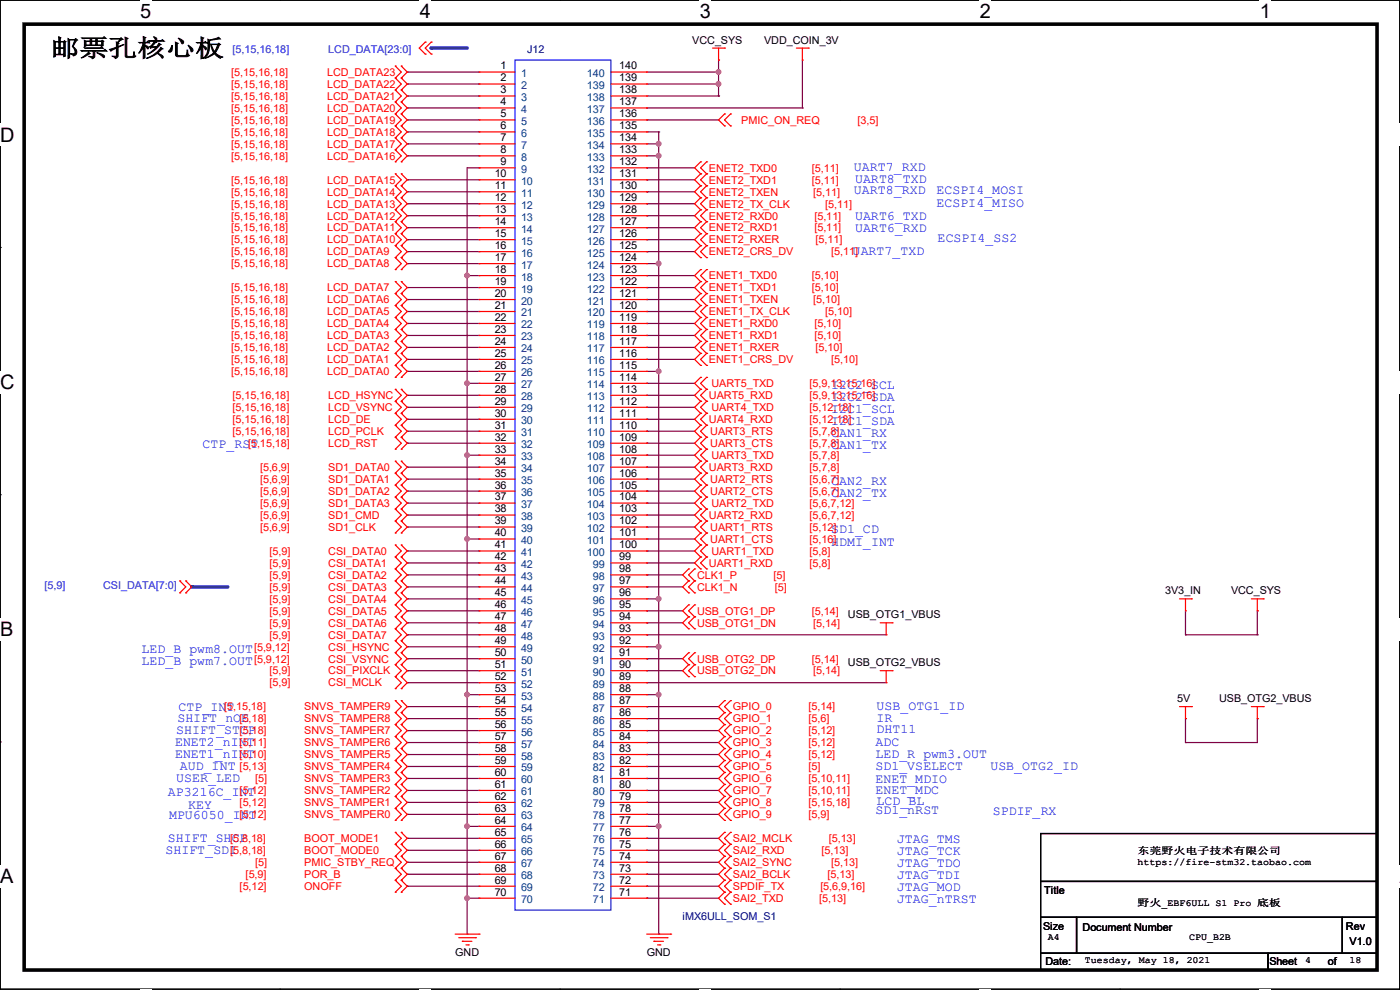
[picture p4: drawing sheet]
<svg xmlns="http://www.w3.org/2000/svg" width="297mm" height="210mm" viewBox="0 0 297 210" stroke-linecap="round" stroke-linejoin="round" font-family="sans-serif">
<defs><g id="words">
<text font-size="5.1" x="10.7" y="11.9">邮票孔核心板</text>
<g font-size="4.2">
<text x="29.7" y="3.9">5</text>
<text x="89.1" y="3.9">4</text>
<text x="148.5" y="3.9">3</text>
<text x="207.9" y="3.9">2</text>
<text x="267.3" y="3.9">1</text>
<text x="0" y="30.1">D</text>
<text x="0" y="82.5">C</text>
<text x="0" y="135">B</text>
<text x="0" y="187.4">A</text>
<text x="297" y="187.4">A</text>
</g>
<g font-size="2.8" fill="#00f">
<text x="181.1" y="36.3">UART7_RXD</text>
<text x="181.1" y="41.1">UART8_RXD</text>
<text x="181.4" y="38.9">UART8_TXD</text>
<text x="198.7" y="41.1">ECSPI4_MOSI</text>
<text x="181.4" y="46.7">UART6_TXD</text>
<text x="198.7" y="43.9">ECSPI4_MISO</text>
<text x="181.4" y="49.3">UART6_RXD</text>
<text x="198.9" y="51.3">ECSPI4_SS2</text>
<text x="180.9" y="54.1">UART7_TXD</text>
<text x="176.3" y="82.5">I2C2_SCL</text>
<text x="176.3" y="85.1">I2C2_SDA</text>
<text x="176.3" y="87.6">I2C1_SCL</text>
<text x="43" y="95">CTP_RST</text>
<text x="176.3" y="90.2">I2C1_SDA</text>
<text x="176.3" y="95.2">CAN1_TX</text>
<text x="176.3" y="92.7">CAN1_RX</text>
<text x="176.3" y="105.4">CAN2_TX</text>
<text x="176.3" y="102.9">CAN2_RX</text>
<text x="176.3" y="113">SD1_CD</text>
<text x="176.3" y="115.8">HDMI_INT</text>
<text x="30" y="138.4">LED_B pwm8.OUT</text>
<text x="30" y="141">LED_B pwm7.OUT</text>
<text x="37.4" y="155.7">SHIFT_STCP</text>
<text x="37.6" y="153.2">SHIFT_nOE</text>
<text x="37.9" y="150.9">CTP_INT</text>
<text x="186" y="150.6">USB_OTG1_ID</text>
<text x="186" y="153.2">IR</text>
<text x="186" y="155.4">DHT11</text>
<text x="37.1" y="158.2">ENET2_nINT</text>
<text x="37.1" y="160.8">ENET1_nINT</text>
<text x="185.7" y="158.2">ADC</text>
<text x="185.7" y="160.8">LED_R pwm3.OUT</text>
<text x="37.4" y="165.9">USER_LED</text>
<text x="38.1" y="163.3">AUD_INT</text>
<text x="185.7" y="163.3">SD1_VSELECT</text>
<text x="185.7" y="166.1">ENET_MDIO</text>
<text x="210.1" y="163.3">USB_OTG2_ID</text>
<text x="35.6" y="168.9">AP3216C_INT</text>
<text x="35.9" y="173.7">MPU6050_INT</text>
<text x="39.9" y="171.7">KEY</text>
<text x="185.7" y="168.4">ENET_MDC</text>
<text x="185.7" y="172.7">SD1_nRST</text>
<text x="186" y="170.7">LCD_BL</text>
<text x="210.6" y="173">SPDIF_RX</text>
<text x="35.6" y="178.6">SHIFT_SHCP</text>
<text x="190.3" y="178.8">JTAG_TMS</text>
<text x="35.1" y="181.1">SHIFT_SDI</text>
<text x="190.3" y="181.4">JTAG_TCK</text>
<text x="190.3" y="183.9">JTAG_TDO</text>
<text x="190.3" y="186.4">JTAG_TDI</text>
<text x="190.3" y="191.5">JTAG_nTRST</text>
<text x="190.3" y="189">JTAG_MOD</text>
</g>
<g font-size="2.3" fill="#00f">
<text x="49.3" y="11.3">[5,15,16,18]</text>
<text x="69.6" y="11.3">LCD_DATA[23:0]</text>
<text x="9.4" y="125.1">[5,9]</text>
<text x="21.9" y="125.1">CSI_DATA[7:0]</text>
</g>
<g font-size="2.3" fill="#000080">
<text x="111.8" y="11.3">J12</text>
<text x="144.8" y="195.2">iMX6ULL_SOM_S1</text>
</g>
<g font-size="2.3">
<text x="146.9" y="9.2">VCC_SYS</text>
<text x="162.1" y="9.2">VDD_COIN_3V</text>
<text x="106.2" y="14.7">1</text>
<text x="106.2" y="17.3">2</text>
<text x="131.4" y="17.3">139</text>
<text x="131.4" y="14.7">140</text>
<text x="106.2" y="19.8">3</text>
<text x="106.2" y="22.4">4</text>
<text x="131.4" y="22.4">137</text>
<text x="131.4" y="19.8">138</text>
<text x="106.2" y="24.9">5</text>
<text x="106.2" y="27.4">6</text>
<text x="106.2" y="30">7</text>
<text x="131.4" y="30">134</text>
<text x="131.4" y="27.4">135</text>
<text x="131.4" y="24.9">136</text>
<text x="106.2" y="32.5">8</text>
<text x="106.2" y="35.1">9</text>
<text x="131.4" y="35.1">132</text>
<text x="131.4" y="32.5">133</text>
<text x="104.9" y="37.6">10</text>
<text x="104.9" y="40.1">11</text>
<text x="131.4" y="40.1">130</text>
<text x="131.4" y="37.6">131</text>
<text x="104.9" y="42.7">12</text>
<text x="104.9" y="45.2">13</text>
<text x="104.9" y="47.8">14</text>
<text x="131.4" y="47.8">127</text>
<text x="131.4" y="45.2">128</text>
<text x="131.4" y="42.7">129</text>
<text x="104.9" y="50.3">15</text>
<text x="104.9" y="52.8">16</text>
<text x="131.4" y="52.8">125</text>
<text x="131.4" y="50.3">126</text>
<text x="104.9" y="55.4">17</text>
<text x="104.9" y="57.9">18</text>
<text x="131.4" y="57.9">123</text>
<text x="131.4" y="55.4">124</text>
<text x="104.9" y="60.5">19</text>
<text x="104.9" y="63">20</text>
<text x="104.9" y="65.5">21</text>
<text x="131.4" y="65.5">120</text>
<text x="131.4" y="63">121</text>
<text x="131.4" y="60.5">122</text>
<text x="104.9" y="68.1">22</text>
<text x="104.9" y="70.6">23</text>
<text x="131.4" y="70.6">118</text>
<text x="131.4" y="68.1">119</text>
<text x="104.9" y="73.2">24</text>
<text x="104.9" y="75.7">25</text>
<text x="131.4" y="75.7">116</text>
<text x="131.4" y="73.2">117</text>
<text x="104.9" y="78.2">26</text>
<text x="104.9" y="80.8">27</text>
<text x="104.9" y="83.3">28</text>
<text x="131.4" y="83.3">113</text>
<text x="131.4" y="80.8">114</text>
<text x="131.4" y="78.2">115</text>
<text x="104.9" y="85.9">29</text>
<text x="104.9" y="88.4">30</text>
<text x="131.4" y="88.4">111</text>
<text x="131.4" y="85.9">112</text>
<text x="104.9" y="90.9">31</text>
<text x="104.9" y="93.5">32</text>
<text x="131.4" y="93.5">109</text>
<text x="131.4" y="90.9">110</text>
<text x="104.9" y="96">33</text>
<text x="104.9" y="98.6">34</text>
<text x="104.9" y="101.1">35</text>
<text x="131.4" y="101.1">106</text>
<text x="131.4" y="98.6">107</text>
<text x="131.4" y="96">108</text>
<text x="104.9" y="103.6">36</text>
<text x="104.9" y="106.2">37</text>
<text x="131.4" y="106.2">104</text>
<text x="131.4" y="103.6">105</text>
<text x="104.9" y="108.7">38</text>
<text x="104.9" y="111.3">39</text>
<text x="104.9" y="113.8">40</text>
<text x="131.4" y="113.8">101</text>
<text x="131.4" y="111.3">102</text>
<text x="131.4" y="108.7">103</text>
<text x="104.9" y="116.3">41</text>
<text x="104.9" y="118.9">42</text>
<text x="131.4" y="118.9">99</text>
<text x="131.4" y="116.3">100</text>
<text x="104.9" y="121.4">43</text>
<text x="104.9" y="124">44</text>
<text x="131.4" y="124">97</text>
<text x="131.4" y="121.4">98</text>
<text x="104.9" y="126.5">45</text>
<text x="104.9" y="129">46</text>
<text x="104.9" y="131.6">47</text>
<text x="131.4" y="131.6">94</text>
<text x="131.4" y="129">95</text>
<text x="131.4" y="126.5">96</text>
<text x="179.9" y="131.1">USB_OTG1_VBUS</text>
<text x="247.2" y="126.1">3V3_IN</text>
<text x="261.2" y="126.1">VCC_SYS</text>
<text x="104.9" y="134.1">48</text>
<text x="104.9" y="136.7">49</text>
<text x="131.4" y="136.7">92</text>
<text x="131.4" y="134.1">93</text>
<text x="104.9" y="139.2">50</text>
<text x="104.9" y="141.7">51</text>
<text x="131.4" y="141.7">90</text>
<text x="131.4" y="139.2">91</text>
<text x="179.9" y="141.3">USB_OTG2_VBUS</text>
<text x="104.9" y="144.3">52</text>
<text x="104.9" y="146.8">53</text>
<text x="104.9" y="149.4">54</text>
<text x="131.4" y="149.4">87</text>
<text x="131.4" y="146.8">88</text>
<text x="131.4" y="144.3">89</text>
<text x="249.7" y="148.9">5V</text>
<text x="258.6" y="148.9">USB_OTG2_VBUS</text>
<text x="104.9" y="151.9">55</text>
<text x="104.9" y="154.4">56</text>
<text x="131.4" y="154.4">85</text>
<text x="131.4" y="151.9">86</text>
<text x="104.9" y="157">57</text>
<text x="104.9" y="159.5">58</text>
<text x="131.4" y="159.5">83</text>
<text x="131.4" y="157">84</text>
<text x="104.9" y="162.1">59</text>
<text x="104.9" y="164.6">60</text>
<text x="104.9" y="167.1">61</text>
<text x="131.4" y="167.1">80</text>
<text x="131.4" y="164.6">81</text>
<text x="131.4" y="162.1">82</text>
<text x="104.9" y="169.7">62</text>
<text x="104.9" y="172.2">63</text>
<text x="131.4" y="172.2">78</text>
<text x="131.4" y="169.7">79</text>
<text x="104.9" y="174.8">64</text>
<text x="104.9" y="177.3">65</text>
<text x="104.9" y="179.8">66</text>
<text x="131.4" y="179.8">75</text>
<text x="131.4" y="177.3">76</text>
<text x="131.4" y="174.8">77</text>
<text x="104.9" y="182.4">67</text>
<text x="104.9" y="184.9">68</text>
<text x="131.4" y="184.9">73</text>
<text x="131.4" y="182.4">74</text>
<text x="104.9" y="187.5">69</text>
<text x="104.9" y="190">70</text>
<text x="131.4" y="190">71</text>
<text x="131.4" y="187.5">72</text>
<text x="221.5" y="189.6">Title</text>
<text x="221.3" y="197.2">Size</text>
<text x="229.7" y="197.4">Document Number</text>
<text x="285.5" y="197.2">Rev</text>
<text x="96.6" y="202.8">GND</text>
<text x="137.2" y="202.8">GND</text>
<text x="286.3" y="200.5">V1.0</text>
<text x="221.8" y="204.8">Date:</text>
<text x="269.3" y="204.8">Sheet</text>
<text x="281.7" y="204.8">of</text>
</g>
<g font-size="2.3" fill="#f00">
<text x="49.1" y="16.1">[5,15,16,18]</text>
<text x="69.4" y="16.1">LCD_DATA23</text>
<text x="49.1" y="23.7">[5,15,16,18]</text>
<text x="49.1" y="18.6">[5,15,16,18]</text>
<text x="49.1" y="21.2">[5,15,16,18]</text>
<text x="69.4" y="23.7">LCD_DATA20</text>
<text x="69.4" y="18.6">LCD_DATA22</text>
<text x="69.4" y="21.2">LCD_DATA21</text>
<text x="49.1" y="28.8">[5,15,16,18]</text>
<text x="49.1" y="26.2">[5,15,16,18]</text>
<text x="69.4" y="28.8">LCD_DATA18</text>
<text x="69.4" y="26.2">LCD_DATA19</text>
<text x="157.3" y="26.2">PMIC_ON_REQ</text>
<text x="181.9" y="26.2">[3,5]</text>
<text x="49.1" y="33.9">[5,15,16,18]</text>
<text x="49.1" y="31.3">[5,15,16,18]</text>
<text x="69.4" y="33.9">LCD_DATA16</text>
<text x="69.4" y="31.3">LCD_DATA17</text>
<text x="49.1" y="41.5">[5,15,16,18]</text>
<text x="49.1" y="38.9">[5,15,16,18]</text>
<text x="69.4" y="41.5">LCD_DATA14</text>
<text x="69.4" y="38.9">LCD_DATA15</text>
<text x="150.4" y="38.9">ENET2_TXD1</text>
<text x="150.4" y="36.4">ENET2_TXD0</text>
<text x="150.4" y="41.5">ENET2_TXEN</text>
<text x="172.3" y="38.9">[5,11]</text>
<text x="172.3" y="36.4">[5,11]</text>
<text x="172.5" y="41.5">[5,11]</text>
<text x="49.1" y="46.6">[5,15,16,18]</text>
<text x="49.1" y="44">[5,15,16,18]</text>
<text x="69.4" y="46.6">LCD_DATA12</text>
<text x="69.4" y="44">LCD_DATA13</text>
<text x="150.4" y="44">ENET2_TX_CLK</text>
<text x="150.4" y="46.6">ENET2_RXD0</text>
<text x="172.8" y="46.6">[5,11]</text>
<text x="175" y="44">[5,11]</text>
<text x="49.1" y="51.6">[5,15,16,18]</text>
<text x="49.1" y="49.1">[5,15,16,18]</text>
<text x="69.4" y="51.6">LCD_DATA10</text>
<text x="69.4" y="49.1">LCD_DATA11</text>
<text x="150.4" y="49.1">ENET2_RXD1</text>
<text x="150.4" y="51.6">ENET2_RXER</text>
<text x="172.8" y="49.1">[5,11]</text>
<text x="173" y="51.6">[5,11]</text>
<text x="49.1" y="56.7">[5,15,16,18]</text>
<text x="49.1" y="54.2">[5,15,16,18]</text>
<text x="69.4" y="56.7">LCD_DATA8</text>
<text x="69.4" y="54.2">LCD_DATA9</text>
<text x="150.4" y="54.2">ENET2_CRS_DV</text>
<text x="150.4" y="59.3">ENET1_TXD0</text>
<text x="172.3" y="59.3">[5,10]</text>
<text x="176.3" y="54.2">[5,11]</text>
<text x="49.1" y="64.3">[5,15,16,18]</text>
<text x="49.1" y="61.8">[5,15,16,18]</text>
<text x="69.4" y="64.3">LCD_DATA6</text>
<text x="69.4" y="61.8">LCD_DATA7</text>
<text x="150.4" y="61.8">ENET1_TXD1</text>
<text x="150.4" y="64.3">ENET1_TXEN</text>
<text x="172.3" y="61.8">[5,10]</text>
<text x="172.5" y="64.3">[5,10]</text>
<text x="49.1" y="69.4">[5,15,16,18]</text>
<text x="49.1" y="72">[5,15,16,18]</text>
<text x="49.1" y="66.9">[5,15,16,18]</text>
<text x="69.4" y="69.4">LCD_DATA4</text>
<text x="69.4" y="72">LCD_DATA3</text>
<text x="69.4" y="66.9">LCD_DATA5</text>
<text x="150.4" y="66.9">ENET1_TX_CLK</text>
<text x="150.4" y="72">ENET1_RXD1</text>
<text x="150.4" y="69.4">ENET1_RXD0</text>
<text x="172.8" y="72">[5,10]</text>
<text x="172.8" y="69.4">[5,10]</text>
<text x="175" y="66.9">[5,10]</text>
<text x="49.1" y="74.5">[5,15,16,18]</text>
<text x="49.1" y="77">[5,15,16,18]</text>
<text x="69.4" y="74.5">LCD_DATA2</text>
<text x="69.4" y="77">LCD_DATA1</text>
<text x="150.4" y="77">ENET1_CRS_DV</text>
<text x="150.4" y="74.5">ENET1_RXER</text>
<text x="173" y="74.5">[5,10]</text>
<text x="176.3" y="77">[5,10]</text>
<text x="49.1" y="79.6">[5,15,16,18]</text>
<text x="69.4" y="79.6">LCD_DATA0</text>
<text x="150.9" y="82.1">UART5_TXD</text>
<text x="171.8" y="82.1">[5,9,13,15,16]</text>
<text x="49.3" y="87.2">[5,15,16,18]</text>
<text x="49.3" y="89.7">[5,15,16,18]</text>
<text x="49.3" y="84.7">[5,15,16,18]</text>
<text x="69.6" y="87.2">LCD_VSYNC</text>
<text x="69.6" y="89.7">LCD_DE</text>
<text x="69.6" y="84.7">LCD_HSYNC</text>
<text x="150.4" y="84.7">UART5_RXD</text>
<text x="150.4" y="89.7">UART4_RXD</text>
<text x="150.9" y="87.2">UART4_TXD</text>
<text x="171.7" y="84.7">[5,9,13,15,16]</text>
<text x="171.7" y="89.7">[5,12,18]</text>
<text x="171.8" y="87.2">[5,12,18]</text>
<text x="49.3" y="92.3">[5,15,16,18]</text>
<text x="52.6" y="94.8">[5,15,18]</text>
<text x="69.6" y="92.3">LCD_PCLK</text>
<text x="69.6" y="94.8">LCD_RST</text>
<text x="150.7" y="94.8">UART3_CTS</text>
<text x="150.7" y="92.3">UART3_RTS</text>
<text x="171.8" y="94.8">[5,7,8]</text>
<text x="171.8" y="92.3">[5,7,8]</text>
<text x="55.2" y="99.9">[5,6,9]</text>
<text x="69.6" y="99.9">SD1_DATA0</text>
<text x="150.4" y="99.9">UART3_RXD</text>
<text x="150.9" y="97.4">UART3_TXD</text>
<text x="171.7" y="99.9">[5,7,8]</text>
<text x="171.8" y="97.4">[5,7,8]</text>
<text x="55.2" y="102.4">[5,6,9]</text>
<text x="55.2" y="107.5">[5,6,9]</text>
<text x="55.2" y="105">[5,6,9]</text>
<text x="69.6" y="102.4">SD1_DATA1</text>
<text x="69.6" y="107.5">SD1_DATA3</text>
<text x="69.6" y="105">SD1_DATA2</text>
<text x="150.7" y="105">UART2_CTS</text>
<text x="150.7" y="102.4">UART2_RTS</text>
<text x="150.9" y="107.5">UART2_TXD</text>
<text x="171.8" y="105">[5,6,7]</text>
<text x="171.8" y="102.4">[5,6,7]</text>
<text x="171.8" y="107.5">[5,6,7,12]</text>
<text x="55.2" y="110.1">[5,6,9]</text>
<text x="55.2" y="112.6">[5,6,9]</text>
<text x="69.6" y="110.1">SD1_CMD</text>
<text x="69.6" y="112.6">SD1_CLK</text>
<text x="150.4" y="110.1">UART2_RXD</text>
<text x="150.7" y="112.6">UART1_RTS</text>
<text x="171.7" y="110.1">[5,6,7,12]</text>
<text x="171.8" y="112.6">[5,12]</text>
<text x="57.2" y="117.7">[5,9]</text>
<text x="69.6" y="117.7">CSI_DATA0</text>
<text x="150.7" y="115.1">UART1_CTS</text>
<text x="150.9" y="117.7">UART1_TXD</text>
<text x="171.8" y="115.1">[5,16]</text>
<text x="171.8" y="117.7">[5,8]</text>
<text x="57.2" y="120.2">[5,9]</text>
<text x="57.2" y="125.3">[5,9]</text>
<text x="57.2" y="122.8">[5,9]</text>
<text x="69.6" y="120.2">CSI_DATA1</text>
<text x="69.6" y="125.3">CSI_DATA3</text>
<text x="69.6" y="122.8">CSI_DATA2</text>
<text x="147.9" y="122.8">CLK1_P</text>
<text x="147.9" y="125.3">CLK1_N</text>
<text x="150.4" y="120.2">UART1_RXD</text>
<text x="164.1" y="122.8">[5]</text>
<text x="164.4" y="125.3">[5]</text>
<text x="171.7" y="120.2">[5,8]</text>
<text x="57.2" y="127.8">[5,9]</text>
<text x="57.2" y="130.4">[5,9]</text>
<text x="69.6" y="127.8">CSI_DATA4</text>
<text x="69.6" y="130.4">CSI_DATA5</text>
<text x="147.9" y="130.4">USB_OTG1_DP</text>
<text x="172.2" y="130.4">[5,14]</text>
<text x="57.2" y="135.5">[5,9]</text>
<text x="57.2" y="132.9">[5,9]</text>
<text x="69.6" y="135.5">CSI_DATA7</text>
<text x="69.6" y="132.9">CSI_DATA6</text>
<text x="147.9" y="132.9">USB_OTG1_DN</text>
<text x="172.5" y="132.9">[5,14]</text>
<text x="53.9" y="140.5">[5,9,12]</text>
<text x="53.9" y="138">[5,9,12]</text>
<text x="57.2" y="143.1">[5,9]</text>
<text x="69.6" y="140.5">CSI_VSYNC</text>
<text x="69.6" y="138">CSI_HSYNC</text>
<text x="69.6" y="143.1">CSI_PIXCLK</text>
<text x="147.9" y="140.5">USB_OTG2_DP</text>
<text x="147.9" y="143.1">USB_OTG2_DN</text>
<text x="172.2" y="140.5">[5,14]</text>
<text x="172.5" y="143.1">[5,14]</text>
<text x="57.2" y="145.6">[5,9]</text>
<text x="69.6" y="145.6">CSI_MCLK</text>
<text x="47.5" y="150.7">[5,15,18]</text>
<text x="50.8" y="153.2">[5,18]</text>
<text x="50.8" y="155.8">[5,18]</text>
<text x="64.6" y="153.2">SNVS_TAMPER8</text>
<text x="64.6" y="150.7">SNVS_TAMPER9</text>
<text x="64.6" y="155.8">SNVS_TAMPER7</text>
<text x="155.5" y="153.2">GPIO_1</text>
<text x="155.5" y="150.7">GPIO_0</text>
<text x="155.5" y="155.8">GPIO_2</text>
<text x="171.5" y="153.2">[5,6]</text>
<text x="171.5" y="150.7">[5,14]</text>
<text x="171.5" y="155.8">[5,12]</text>
<text x="50.8" y="158.3">[5,11]</text>
<text x="50.8" y="160.9">[5,10]</text>
<text x="64.6" y="158.3">SNVS_TAMPER6</text>
<text x="64.6" y="160.9">SNVS_TAMPER5</text>
<text x="155.5" y="158.3">GPIO_3</text>
<text x="155.5" y="160.9">GPIO_4</text>
<text x="171.5" y="158.3">[5,12]</text>
<text x="171.5" y="160.9">[5,12]</text>
<text x="50.8" y="163.4">[5,13]</text>
<text x="54.1" y="165.9">[5]</text>
<text x="64.6" y="163.4">SNVS_TAMPER4</text>
<text x="64.6" y="165.9">SNVS_TAMPER3</text>
<text x="155.5" y="165.9">GPIO_6</text>
<text x="155.5" y="163.4">GPIO_5</text>
<text x="171.5" y="165.9">[5,10,11]</text>
<text x="171.5" y="163.4">[5]</text>
<text x="50.8" y="168.5">[5,12]</text>
<text x="50.8" y="171">[5,12]</text>
<text x="50.8" y="173.6">[5,12]</text>
<text x="64.6" y="168.5">SNVS_TAMPER2</text>
<text x="64.6" y="171">SNVS_TAMPER1</text>
<text x="64.6" y="173.6">SNVS_TAMPER0</text>
<text x="155.5" y="168.5">GPIO_7</text>
<text x="155.5" y="173.6">GPIO_9</text>
<text x="155.5" y="171">GPIO_8</text>
<text x="171.5" y="168.5">[5,10,11]</text>
<text x="171.5" y="173.6">[5,9]</text>
<text x="171.5" y="171">[5,15,18]</text>
<text x="48.8" y="178.6">[5,8,18]</text>
<text x="64.6" y="178.6">BOOT_MODE1</text>
<text x="155.5" y="178.6">SAI2_MCLK</text>
<text x="175.8" y="178.6">[5,13]</text>
<text x="48.8" y="181.2">[5,8,18]</text>
<text x="54.1" y="183.7">[5]</text>
<text x="64.6" y="183.7">PMIC_STBY_REQ</text>
<text x="64.6" y="181.2">BOOT_MODE0</text>
<text x="155.5" y="183.7">SAI2_SYNC</text>
<text x="155.5" y="181.2">SAI2_RXD</text>
<text x="174.3" y="181.2">[5,13]</text>
<text x="176.3" y="183.7">[5,13]</text>
<text x="50.8" y="188.8">[5,12]</text>
<text x="52.1" y="186.3">[5,9]</text>
<text x="64.6" y="188.8">ONOFF</text>
<text x="64.6" y="186.3">POR_B</text>
<text x="155.5" y="188.8">SPDIF_TX</text>
<text x="155.5" y="186.3">SAI2_BCLK</text>
<text x="155.5" y="191.3">SAI2_TXD</text>
<text x="173.8" y="191.3">[5,13]</text>
<text x="174" y="188.8">[5,6,9,16]</text>
<text x="175.6" y="186.3">[5,13]</text>
</g>
<g font-size="2.3" fill="#004080">
<text x="110.5" y="16.3">1</text>
<text x="124.5" y="16.3">140</text>
<text x="110.5" y="18.9">2</text>
<text x="110.5" y="21.4">3</text>
<text x="110.5" y="24">4</text>
<text x="124.5" y="24">137</text>
<text x="124.5" y="21.4">138</text>
<text x="124.5" y="18.9">139</text>
<text x="110.5" y="26.5">5</text>
<text x="110.5" y="29">6</text>
<text x="124.5" y="29">135</text>
<text x="124.5" y="26.5">136</text>
<text x="110.5" y="31.6">7</text>
<text x="110.5" y="34.1">8</text>
<text x="124.5" y="34.1">133</text>
<text x="124.5" y="31.6">134</text>
<text x="110.5" y="36.7">9</text>
<text x="110.5" y="39.2">10</text>
<text x="110.5" y="41.7">11</text>
<text x="124.5" y="41.7">130</text>
<text x="124.5" y="39.2">131</text>
<text x="124.5" y="36.7">132</text>
<text x="110.5" y="44.3">12</text>
<text x="110.5" y="46.8">13</text>
<text x="124.5" y="46.8">128</text>
<text x="124.5" y="44.3">129</text>
<text x="110.5" y="49.4">14</text>
<text x="110.5" y="51.9">15</text>
<text x="124.5" y="51.9">126</text>
<text x="124.5" y="49.4">127</text>
<text x="110.5" y="54.4">16</text>
<text x="110.5" y="57">17</text>
<text x="110.5" y="59.5">18</text>
<text x="124.5" y="59.5">123</text>
<text x="124.5" y="57">124</text>
<text x="124.5" y="54.4">125</text>
<text x="110.5" y="62.1">19</text>
<text x="110.5" y="64.6">20</text>
<text x="124.5" y="64.6">121</text>
<text x="124.5" y="62.1">122</text>
<text x="110.5" y="67.1">21</text>
<text x="110.5" y="69.7">22</text>
<text x="124.5" y="69.7">119</text>
<text x="124.5" y="67.1">120</text>
<text x="110.5" y="72.2">23</text>
<text x="110.5" y="74.8">24</text>
<text x="110.5" y="77.3">25</text>
<text x="124.5" y="77.3">116</text>
<text x="124.5" y="74.8">117</text>
<text x="124.5" y="72.2">118</text>
<text x="110.5" y="79.8">26</text>
<text x="110.5" y="82.4">27</text>
<text x="124.5" y="82.4">114</text>
<text x="124.5" y="79.8">115</text>
<text x="110.5" y="84.9">28</text>
<text x="110.5" y="87.5">29</text>
<text x="124.5" y="87.5">112</text>
<text x="124.5" y="84.9">113</text>
<text x="110.5" y="90">30</text>
<text x="110.5" y="92.5">31</text>
<text x="110.5" y="95.1">32</text>
<text x="124.5" y="95.1">109</text>
<text x="124.5" y="92.5">110</text>
<text x="124.5" y="90">111</text>
<text x="110.5" y="97.6">33</text>
<text x="110.5" y="100.2">34</text>
<text x="124.5" y="100.2">107</text>
<text x="124.5" y="97.6">108</text>
<text x="110.5" y="102.7">35</text>
<text x="110.5" y="105.2">36</text>
<text x="110.5" y="107.8">37</text>
<text x="124.5" y="107.8">104</text>
<text x="124.5" y="105.2">105</text>
<text x="124.5" y="102.7">106</text>
<text x="110.5" y="110.3">38</text>
<text x="110.5" y="112.9">39</text>
<text x="124.5" y="112.9">102</text>
<text x="124.5" y="110.3">103</text>
<text x="110.5" y="115.4">40</text>
<text x="110.5" y="117.9">41</text>
<text x="124.5" y="117.9">100</text>
<text x="124.5" y="115.4">101</text>
<text x="110.5" y="120.5">42</text>
<text x="110.5" y="123">43</text>
<text x="110.5" y="125.6">44</text>
<text x="125.8" y="125.6">97</text>
<text x="125.8" y="123">98</text>
<text x="125.8" y="120.5">99</text>
<text x="110.5" y="128.1">45</text>
<text x="110.5" y="130.6">46</text>
<text x="125.8" y="130.6">95</text>
<text x="125.8" y="128.1">96</text>
<text x="110.5" y="133.2">47</text>
<text x="110.5" y="135.7">48</text>
<text x="125.8" y="135.7">93</text>
<text x="125.8" y="133.2">94</text>
<text x="110.5" y="138.3">49</text>
<text x="110.5" y="140.8">50</text>
<text x="110.5" y="143.3">51</text>
<text x="125.8" y="143.3">90</text>
<text x="125.8" y="140.8">91</text>
<text x="125.8" y="138.3">92</text>
<text x="110.5" y="145.9">52</text>
<text x="110.5" y="148.4">53</text>
<text x="125.8" y="148.4">88</text>
<text x="125.8" y="145.9">89</text>
<text x="110.5" y="151">54</text>
<text x="110.5" y="153.5">55</text>
<text x="125.8" y="153.5">86</text>
<text x="125.8" y="151">87</text>
<text x="110.5" y="156">56</text>
<text x="110.5" y="158.6">57</text>
<text x="110.5" y="161.1">58</text>
<text x="125.8" y="161.1">83</text>
<text x="125.8" y="158.6">84</text>
<text x="125.8" y="156">85</text>
<text x="110.5" y="163.7">59</text>
<text x="110.5" y="166.2">60</text>
<text x="125.8" y="166.2">81</text>
<text x="125.8" y="163.7">82</text>
<text x="110.5" y="168.7">61</text>
<text x="110.5" y="171.3">62</text>
<text x="110.5" y="173.8">63</text>
<text x="125.8" y="173.8">78</text>
<text x="125.8" y="171.3">79</text>
<text x="125.8" y="168.7">80</text>
<text x="110.5" y="176.4">64</text>
<text x="110.5" y="178.9">65</text>
<text x="125.8" y="178.9">76</text>
<text x="125.8" y="176.4">77</text>
<text x="110.5" y="181.4">66</text>
<text x="110.5" y="184">67</text>
<text x="125.8" y="184">74</text>
<text x="125.8" y="181.4">75</text>
<text x="110.5" y="186.5">68</text>
<text x="110.5" y="189.1">69</text>
<text x="110.5" y="191.6">70</text>
<text x="125.8" y="191.6">71</text>
<text x="125.8" y="189.1">72</text>
<text x="125.8" y="186.5">73</text>
</g>
<g font-size="2">
<text x="241.3" y="181.2">东莞野火电子技术有限公司</text>
<text x="241.3" y="183.5">https://fire-stm32.taobao.com</text>
<text x="241.3" y="192.1">野火_EBF6ULL S1 Pro 底板</text>
<text x="222.3" y="199.5">A4</text>
<text x="252.3" y="199.5">CPU_B2B</text>
<text x="230.2" y="204.3">Tuesday, May 18, 2021</text>
<text x="276.9" y="204.3">4</text>
<text x="286.3" y="204.3">18</text>
</g>
</g></defs>
<path d="M0 0h297v209.8h-297z" fill="none" stroke="#000" stroke-width=".25"/>
<g fill="#fff">
<path d="M29.7 0h2.4v4.8h-2.4z"/>
<path d="M29.7 209.8h2.4v.2h-2.4z"/>
</g>
<path d="M59.4 0h.1M59.4 209.8h.1" fill="none" stroke="#000" stroke-width=".25"/>
<g fill="#fff">
<path d="M89.1 0h2.3v4.8h-2.3z"/>
<path d="M89.1 209.8h2.3v.2h-2.3z"/>
</g>
<path d="M118.8 0h.1M118.8 209.8h.1" fill="none" stroke="#000" stroke-width=".25"/>
<g fill="#fff">
<path d="M148.5 0h2.3v4.8h-2.3z"/>
<path d="M148.5 209.8h2.3v.2h-2.3z"/>
</g>
<path d="M178.2 0h.1M178.2 209.8h.1" fill="none" stroke="#000" stroke-width=".25"/>
<g fill="#fff">
<path d="M207.9 0h2.3v4.8h-2.3z"/>
<path d="M207.9 209.8h2.3v.2h-2.3z"/>
</g>
<path d="M237.6 0h.1M237.6 209.8h.1" fill="none" stroke="#000" stroke-width=".25"/>
<g fill="#fff">
<path d="M267.3 0h2.3v4.8h-2.3z"/>
<path d="M267.3 209.8h2.3v.2h-2.3z"/>
<path d="M0 26.2h3.1v4.8h-3.1z"/>
<path d="M297 26.2v4.8z"/>
<path d="M0 78.7h3.1v4.7h-3.1z"/>
<path d="M297 78.7v4.7z"/>
</g>
<path d="M0 52.5h.1M297 52.5h.1" fill="none" stroke="#000" stroke-width=".25"/>
<g fill="#fff">
<path d="M0 131.1h2.9v4.8h-2.9z"/>
<path d="M297 131.1v4.8z"/>
</g>
<path d="M0 104.9h.1M297 104.9h.1" fill="none" stroke="#000" stroke-width=".25"/>
<g fill="#fff">
<path d="M0 183.6h2.9v4.7h-2.9z"/>
<path d="M296.9 183.6h.1v4.7h-.1z"/>
</g>
<path d="M0 157.4h.1M297 157.4h.1" fill="none" stroke="#000" stroke-width=".25"/>
<path d="M5.1 5.1h287v200.7h-287z" fill="none" stroke="#000" stroke-width=".76"/>
<path d="M86.4 86.4h.1M86.4 91.5h.1M86.4 86.4h15.2M86.4 91.5h15.2M266.7 129.6h.1M266.7 129.6v5.1M251.5 157.5h.1M251.5 152.4h.1M251.5 152.4v5.1M266.7 152.4h.1M266.7 152.4v5.1h-15.2" fill="none" stroke="#800040" stroke-width=".25"/>
<path d="M91.5 10.2h7.6" fill="none" stroke="#00f" stroke-width=".76"/>
<circle cx="91.5" cy="10.2" r=".38" fill="#00f"/>
<g fill="none" stroke="#800040" stroke-width=".25">
<path d="M86.4 17.8h.1M86.4 15.3h.1M86.4 15.3h15.2M86.4 17.8h15.2M137.2 15.3h15.2M137.2 17.8h15.2M152.4 15.3h.1M152.4 12.7h.1M152.4 17.8h.1M152.4 12.7v7.7M86.4 28h.1M86.4 33.1h.1"/>
<path d="M86.4 22.9h.1M86.4 25.4h.1M86.4 30.5h.1M86.4 20.4h.1M86.4 20.4h15.2M86.4 28h15.2M86.4 33.1h15.2M86.4 22.9h15.2M86.4 25.4h15.2M86.4 30.5h15.2M137.2 20.4h15.2M152.4 20.4h.1"/>
<path d="M86.4 88.9h.1M86.4 99.1h.1M86.4 88.9h15.2M86.4 99.1h15.2M86.4 101.6h.1M86.4 106.7h.1M86.4 104.2h.1M86.4 109.3h.1M86.4 111.8h.1M86.4 119.4h.1M86.4 116.9h.1M86.4 101.6h15.2"/>
<path d="M86.4 106.7h15.2M86.4 104.2h15.2M86.4 109.3h15.2M86.4 111.8h15.2M86.4 119.4h15.2M86.4 116.9h15.2M86.4 124.5h.1M86.4 122h.1M86.4 127h.1M86.4 129.6h.1M86.4 134.7h.1M86.4 139.7h.1"/>
<path d="M86.4 137.2h.1M86.4 132.1h.1M86.4 124.5h15.2M86.4 122h15.2M86.4 127h15.2M86.4 129.6h15.2M86.4 134.7h15.2M86.4 139.7h15.2M86.4 137.2h15.2M86.4 132.1h15.2M86.4 142.3h.1M86.4 144.8h.1"/>
<path d="M86.4 142.3h15.2M86.4 144.8h15.2M137.2 152.4h.1M137.2 157.5h.1M137.2 149.9h.1M137.2 155h.1M137.2 152.4h15.2M137.2 157.5h15.2M137.2 149.9h15.2M137.2 155h15.2M86.4 177.8h.1M86.4 177.8h15.2"/>
<path d="M137.2 177.8h.1M137.2 167.7h.1M137.2 172.8h.1M137.2 165.1h.1M137.2 170.2h.1M137.2 160.1h.1M137.2 162.6h.1M137.2 177.8h15.2M137.2 167.7h15.2M137.2 172.8h15.2M137.2 165.1h15.2M137.2 170.2h15.2"/>
<path d="M137.2 160.1h15.2M137.2 162.6h15.2M86.4 182.9h.1M86.4 180.4h.1M86.4 182.9h15.2M86.4 180.4h15.2M137.2 182.9h.1M137.2 188h.1M137.2 180.4h.1M137.2 185.5h.1M137.2 190.5h.1M137.2 182.9h15.2"/>
<path d="M137.2 180.4h15.2M137.2 188h15.2M137.2 185.5h15.2M137.2 190.5h15.2"/>
</g>
<g fill="#f0f" stroke="#f0f" stroke-width=".25">
<circle cx="152.4" cy="15.3" r=".49"/>
<circle cx="152.4" cy="17.8" r=".49"/>
</g>
<path d="M40.7 124.5h7.6" fill="none" stroke="#00f" stroke-width=".76"/>
<circle cx="40.7" cy="124.5" r=".38" fill="#00f"/>
<g fill="none" stroke="#800040" stroke-width=".25">
<path d="M170.2 12.7v10.2M86.4 38.1h.1M86.4 38.1h15.2M101.6 35.6h.1M101.6 35.6h-2.5v162.6M137.2 22.9h.1M137.2 38.1h.1M137.2 35.6h.1M137.2 25.4h.1M137.2 22.9h33M137.2 38.1h10.2M137.2 35.6h10.2"/>
<path d="M137.2 28h2.5M137.2 30.5h2.5M137.2 25.4h15.2M137.2 33.1h2.5M139.7 28h.1M139.7 30.5h.1M139.7 33.1h.1M139.7 28v170.2M170.2 22.9h.1M86.4 50.8h.1M86.4 45.8h.1M86.4 40.7h.1"/>
<path d="M86.4 48.3h.1M86.4 43.2h.1M86.4 55.9h.1M86.4 53.4h.1M86.4 43.2h15.2M86.4 48.3h15.2M86.4 53.4h15.2M86.4 40.7h15.2M86.4 45.8h15.2M86.4 50.8h15.2M86.4 55.9h15.2M99.1 58.5h.1"/>
<path d="M99.1 58.5h2.5M137.2 43.2h.1M137.2 48.3h.1M137.2 53.4h.1M137.2 40.7h.1M137.2 45.8h.1M137.2 50.8h.1M137.2 58.5h.1M137.2 43.2h10.2M137.2 48.3h10.2M137.2 53.4h10.2M137.2 40.7h10.2"/>
<path d="M137.2 45.8h10.2M137.2 50.8h10.2M137.2 58.5h10.2M137.2 55.9h2.5M139.7 55.9h.1M86.4 63.5h.1M86.4 61h.1M86.4 73.7h.1M86.4 68.6h.1M86.4 76.2h.1M86.4 71.2h.1M86.4 66.1h.1"/>
<path d="M86.4 78.8h.1M86.4 61h15.2M86.4 66.1h15.2M86.4 71.2h15.2M86.4 76.2h15.2M86.4 63.5h15.2M86.4 68.6h15.2M86.4 73.7h15.2M86.4 78.8h15.2M137.2 61h.1M137.2 66.1h.1M137.2 71.2h.1"/>
<path d="M137.2 76.2h.1M137.2 63.5h.1M137.2 68.6h.1M137.2 73.7h.1M137.2 61h10.2M137.2 66.1h10.2M137.2 71.2h10.2M137.2 76.2h10.2M137.2 63.5h10.2M137.2 68.6h10.2M137.2 73.7h10.2M137.2 78.8h2.5"/>
<path d="M139.7 78.8h.1M86.4 83.9h.1M86.4 94h.1M86.4 83.9h15.2M86.4 94h15.2M99.1 81.3h.1M99.1 96.6h.1M99.1 81.3h2.5M99.1 96.6h2.5M137.2 83.9h.1M137.2 88.9h.1M137.2 94h.1"/>
<path d="M137.2 99.1h.1M137.2 81.3h.1M137.2 86.4h.1M137.2 91.5h.1M137.2 96.6h.1M137.2 83.9h10.2M137.2 88.9h10.2M137.2 94h10.2M137.2 99.1h10.2M137.2 81.3h10.2M137.2 86.4h10.2M137.2 91.5h10.2"/>
<path d="M137.2 96.6h10.2M99.1 114.3h.1M99.1 114.3h2.5M137.2 104.2h.1M137.2 109.3h.1M137.2 114.3h.1M137.2 119.4h.1M137.2 111.8h.1M137.2 106.7h.1M137.2 116.9h.1M137.2 101.6h.1M137.2 104.2h10.2"/>
<path d="M137.2 109.3h10.2M137.2 114.3h10.2M137.2 119.4h10.2M137.2 111.8h10.2M137.2 106.7h10.2M137.2 116.9h10.2M137.2 101.6h10.2M137.2 129.6h.1M137.2 132.1h.1M137.2 122h.1M137.2 124.5h.1M137.2 139.7h.1"/>
<path d="M137.2 134.7h.1M137.2 129.6h7.6M137.2 132.1h7.6M137.2 122h7.6M137.2 124.5h7.6M137.2 139.7h7.6M137.2 134.7h50.8M137.2 127h2.5M137.2 137.2h2.5M139.7 127h.1M139.7 137.2h.1M251.5 134.7h.1"/>
<path d="M251.5 134.7h15.2M251.5 129.6v5.1M266.7 134.7h.1M86.4 152.4h.1M86.4 149.9h.1M86.4 157.5h.1M86.4 155h.1M86.4 152.4h15.2M86.4 149.9h15.2M86.4 157.5h15.2M86.4 155h15.2M99.1 147.4h.1"/>
<path d="M99.1 147.4h2.5M137.2 142.3h.1M137.2 144.8h.1M137.2 142.3h7.6M137.2 144.8h50.8M137.2 147.4h2.5M139.7 147.4h.1M86.4 162.6h.1M86.4 160.1h.1M86.4 167.7h.1M86.4 165.1h.1M86.4 170.2h.1"/>
<path d="M86.4 172.8h.1M86.4 162.6h15.2M86.4 160.1h15.2M86.4 167.7h15.2M86.4 165.1h15.2M86.4 170.2h15.2M86.4 172.8h15.2M99.1 175.3h.1M99.1 175.3h2.5M137.2 175.3h2.5M139.7 175.3h.1M86.4 188h.1"/>
<path d="M86.4 185.5h.1M86.4 188h15.2M86.4 185.5h15.2M99.1 190.5h.1M99.1 198.2h.1M99.1 190.5h2.5M139.7 198.2h.1"/>
</g>
<g fill="#f0f" stroke="#f0f" stroke-width=".25">
<circle cx="99.1" cy="58.4" r=".49"/>
<circle cx="99.1" cy="81.3" r=".49"/>
<circle cx="99.1" cy="96.5" r=".49"/>
<circle cx="99.1" cy="114.3" r=".49"/>
<circle cx="99.1" cy="147.3" r=".49"/>
<circle cx="99.1" cy="175.3" r=".49"/>
<circle cx="99.1" cy="190.5" r=".49"/>
<circle cx="139.7" cy="30.5" r=".49"/>
<circle cx="139.7" cy="78.8" r=".49"/>
<circle cx="139.7" cy="127" r=".49"/>
<circle cx="139.7" cy="137.2" r=".49"/>
<circle cx="139.7" cy="147.3" r=".49"/>
<circle cx="139.7" cy="175.3" r=".49"/>
<circle cx="139.7" cy="33" r=".49"/>
<circle cx="139.7" cy="55.9" r=".49"/>
<circle cx="152.4" cy="15.3" r=".49"/>
<circle cx="152.4" cy="17.8" r=".49"/>
</g>
<g fill="none" stroke="#f00" stroke-width=".25">
<path d="M83.9 19.1h.1M83.9 16.6h.1M83.9 14h.1M83.9 14l1.2 1.3-1.2 1.3M83.9 16.6l1.2 1.2-1.2 1.3M83.9 19.1l1.2 1.3-1.2 1.2M85.1 16.6h.1M85.1 19.1h.1M85.1 14h.1M85.1 16.6l1.3 1.2-1.3 1.3M85.1 19.1l1.3 1.3-1.3 1.2M85.1 14l1.3 1.3-1.3 1.3"/>
<path d="M90.2 8.9h.1M90.2 11.5h.1M90.2 8.9l-1.3 1.3 1.3 1.3M91.5 8.9h.1M91.5 11.5h.1M91.5 8.9l-1.3 1.3 1.3 1.3M101.6 15.3h.1M101.6 17.8h.1M101.6 15.3h7.7M101.6 17.8h7.7M129.6 15.3h7.6M129.6 17.8h7.6"/>
<path d="M137.2 17.8h.1M137.2 15.3h.1M151.2 10.2h2.5M152.4 12.7h.1M152.4 10.2v2.5M153.7 10.2h.1M169 10.2h2.5M170.2 12.7h.1M170.2 10.2v2.5M171.5 10.2h.1M83.9 29.3h.1M83.9 26.7h.1"/>
<path d="M83.9 34.3h.1M83.9 31.8h.1M83.9 24.2h.1M83.9 21.6h.1M83.9 39.4h.1M83.9 36.9h.1M83.9 26.7l1.2 1.3-1.2 1.3M83.9 31.8l1.2 1.3-1.2 1.2M83.9 21.6l1.2 1.3-1.2 1.3M83.9 24.2l1.2 1.2-1.2 1.3M83.9 29.3l1.2 1.2-1.2 1.3M83.9 39.4l1.2 1.3-1.2 1.3"/>
<path d="M83.9 36.9l1.2 1.2-1.2 1.3M85.1 26.7h.1M85.1 29.3h.1M85.1 31.8h.1M85.1 34.3h.1M85.1 21.6h.1M85.1 24.2h.1M85.1 39.4h.1M85.1 36.9h.1M85.1 26.7l1.3 1.3-1.3 1.3M85.1 31.8l1.3 1.3-1.3 1.2M85.1 21.6l1.3 1.3-1.3 1.3"/>
<path d="M85.1 24.2l1.3 1.2-1.3 1.3M85.1 29.3l1.3 1.2-1.3 1.3M85.1 39.4l1.3 1.3-1.3 1.3M85.1 36.9l1.3 1.2-1.3 1.3M101.6 20.4h.1M101.6 22.9h.1M101.6 25.4h.1M101.6 28h.1M101.6 30.5h.1M101.6 33.1h.1M101.6 35.6h.1M101.6 38.1h.1"/>
<path d="M101.6 20.4h7.7M101.6 22.9h7.7M101.6 25.4h7.7M101.6 28h7.7M101.6 30.5h7.7M101.6 33.1h7.7M101.6 35.6h7.7M101.6 38.1h7.7M129.6 20.4h7.6M129.6 22.9h7.6M129.6 25.4h7.6M129.6 28h7.6"/>
<path d="M129.6 30.5h7.6M129.6 33.1h7.6M129.6 35.6h7.6M129.6 38.1h7.6M137.2 38.1h.1M137.2 35.6h.1M137.2 33.1h.1M137.2 30.5h.1M137.2 28h.1M137.2 25.4h.1M137.2 22.9h.1M137.2 20.4h.1"/>
<path d="M148.6 36.9h.1M148.6 39.4h.1M148.6 34.3h.1M148.6 39.4l-1.2 1.3 1.2 1.3M148.6 36.9l-1.2 1.2 1.2 1.3M148.6 34.3l-1.2 1.3 1.2 1.3M149.9 39.4h.1M149.9 36.9h.1M149.9 34.3h.1M149.9 36.9l-1.3 1.2 1.3 1.3M149.9 39.4l-1.3 1.3 1.3 1.3M149.9 34.3l-1.3 1.3 1.3 1.3"/>
<path d="M153.7 24.2h.1M153.7 26.7h.1M153.7 24.2l-1.3 1.2 1.3 1.3M155 26.7h.1M155 24.2h.1M155 24.2l-1.3 1.2 1.3 1.3M83.9 52.1h.1M83.9 49.6h.1M83.9 47h.1M83.9 44.5h.1M83.9 42h.1M83.9 57.2h.1"/>
<path d="M83.9 54.7h.1M83.9 59.7h.1M83.9 49.6l1.2 1.2-1.2 1.3M83.9 44.5l1.2 1.3-1.2 1.2M83.9 47l1.2 1.3-1.2 1.3M83.9 42l1.2 1.2-1.2 1.3M83.9 54.7l1.2 1.2-1.2 1.3M83.9 59.7l1.2 1.3-1.2 1.3M83.9 52.1l1.2 1.3-1.2 1.3M85.1 49.6h.1M85.1 52.1h.1M85.1 44.5h.1"/>
<path d="M85.1 47h.1M85.1 42h.1M85.1 54.7h.1M85.1 57.2h.1M85.1 59.7h.1M85.1 49.6l1.3 1.2-1.3 1.3M85.1 44.5l1.3 1.3-1.3 1.2M85.1 47l1.3 1.3-1.3 1.3M85.1 42l1.3 1.2-1.3 1.3M85.1 54.7l1.3 1.2-1.3 1.3M85.1 59.7l1.3 1.3-1.3 1.3M85.1 52.1l1.3 1.3-1.3 1.3"/>
<path d="M101.6 40.7h.1M101.6 43.2h.1M101.6 45.8h.1M101.6 48.3h.1M101.6 50.8h.1M101.6 53.4h.1M101.6 55.9h.1M101.6 58.5h.1M101.6 40.7h7.7M101.6 43.2h7.7M101.6 45.8h7.7M101.6 48.3h7.7"/>
<path d="M101.6 50.8h7.7M101.6 53.4h7.7M101.6 55.9h7.7M101.6 58.5h7.7M129.6 40.7h7.6M129.6 43.2h7.6M129.6 45.8h7.6M129.6 48.3h7.6M129.6 50.8h7.6M129.6 53.4h7.6M129.6 55.9h7.6M129.6 58.5h7.6"/>
<path d="M137.2 58.5h.1M137.2 55.9h.1M137.2 53.4h.1M137.2 50.8h.1M137.2 48.3h.1M137.2 45.8h.1M137.2 43.2h.1M137.2 40.7h.1M148.6 42h.1M148.6 44.5h.1M148.6 47h.1M148.6 49.6h.1"/>
<path d="M148.6 52.1h.1M148.6 54.7h.1M148.6 59.7h.1M148.6 57.2h.1M148.6 44.5l-1.2 1.3 1.2 1.2M148.6 42l-1.2 1.2 1.2 1.3M148.6 47l-1.2 1.3 1.2 1.3M148.6 57.2l-1.2 1.3 1.2 1.2M148.6 59.7l-1.2 1.3 1.2 1.3M148.6 52.1l-1.2 1.3 1.2 1.3M148.6 49.6l-1.2 1.2 1.2 1.3M149.9 44.5h.1"/>
<path d="M149.9 42h.1M149.9 49.6h.1M149.9 47h.1M149.9 54.7h.1M149.9 52.1h.1M149.9 59.7h.1M149.9 57.2h.1M149.9 42l-1.3 1.2 1.3 1.3M149.9 44.5l-1.3 1.3 1.3 1.2M149.9 59.7l-1.3 1.3 1.3 1.3M149.9 57.2l-1.3 1.3 1.3 1.2M149.9 47l-1.3 1.3 1.3 1.3"/>
<path d="M149.9 52.1l-1.3 1.3 1.3 1.3M149.9 49.6l-1.3 1.2 1.3 1.3M83.9 64.8h.1M83.9 62.3h.1M83.9 75h.1M83.9 72.4h.1M83.9 69.9h.1M83.9 67.4h.1M83.9 77.5h.1M83.9 77.5l1.2 1.3-1.2 1.3M83.9 62.3l1.2 1.2-1.2 1.3M83.9 72.4l1.2 1.3-1.2 1.3"/>
<path d="M83.9 67.4l1.2 1.2-1.2 1.3M83.9 75l1.2 1.2-1.2 1.3M83.9 69.9l1.2 1.3-1.2 1.2M83.9 64.8l1.2 1.3-1.2 1.3M85.1 62.3h.1M85.1 64.8h.1M85.1 72.4h.1M85.1 75h.1M85.1 67.4h.1M85.1 69.9h.1M85.1 77.5h.1M85.1 77.5l1.3 1.3-1.3 1.3"/>
<path d="M85.1 62.3l1.3 1.2-1.3 1.3M85.1 72.4l1.3 1.3-1.3 1.3M85.1 67.4l1.3 1.2-1.3 1.3M85.1 75l1.3 1.2-1.3 1.3M85.1 69.9l1.3 1.3-1.3 1.2M85.1 64.8l1.3 1.3-1.3 1.3M101.6 61h.1M101.6 63.5h.1M101.6 66.1h.1M101.6 68.6h.1M101.6 71.2h.1M101.6 73.7h.1"/>
<path d="M101.6 76.2h.1M101.6 78.8h.1M101.6 61h7.7M101.6 63.5h7.7M101.6 66.1h7.7M101.6 68.6h7.7M101.6 71.2h7.7M101.6 73.7h7.7M101.6 76.2h7.7M101.6 78.8h7.7M129.6 61h7.6M129.6 63.5h7.6"/>
<path d="M129.6 66.1h7.6M129.6 68.6h7.6M129.6 71.2h7.6M129.6 73.7h7.6M129.6 76.2h7.6M129.6 78.8h7.6M137.2 78.8h.1M137.2 76.2h.1M137.2 73.7h.1M137.2 71.2h.1M137.2 68.6h.1M137.2 66.1h.1"/>
<path d="M137.2 63.5h.1M137.2 61h.1M148.6 62.3h.1M148.6 64.8h.1M148.6 67.4h.1M148.6 69.9h.1M148.6 72.4h.1M148.6 75h.1M148.6 77.5h.1M148.6 62.3l-1.2 1.2 1.2 1.3M148.6 64.8l-1.2 1.3 1.2 1.3M148.6 72.4l-1.2 1.3 1.2 1.3"/>
<path d="M148.6 75l-1.2 1.2 1.2 1.3M148.6 69.9l-1.2 1.3 1.2 1.2M148.6 67.4l-1.2 1.2 1.2 1.3M149.9 62.3h.1M149.9 67.4h.1M149.9 64.8h.1M149.9 72.4h.1M149.9 69.9h.1M149.9 77.5h.1M149.9 75h.1M149.9 62.3l-1.3 1.2 1.3 1.3M149.9 75l-1.3 1.2 1.3 1.3"/>
<path d="M149.9 72.4l-1.3 1.3 1.3 1.3M149.9 64.8l-1.3 1.3 1.3 1.3M149.9 69.9l-1.3 1.3 1.3 1.2M149.9 67.4l-1.3 1.2 1.3 1.3M83.9 87.7h.1M83.9 85.1h.1M83.9 92.8h.1M83.9 90.2h.1M83.9 97.8h.1M83.9 82.6h.1M83.9 80.1h.1M83.9 95.3h.1"/>
<path d="M83.9 85.1l1.2 1.3-1.2 1.3M83.9 90.2l1.2 1.3-1.2 1.3M83.9 87.7l1.2 1.2-1.2 1.3M83.9 97.8l1.2 1.3-1.2 1.3M83.9 82.6l1.2 1.3-1.2 1.2M83.9 92.8l1.2 1.2-1.2 1.3M85.1 85.1h.1M85.1 87.7h.1M85.1 90.2h.1M85.1 92.8h.1M85.1 97.8h.1M85.1 82.6h.1"/>
<path d="M85.1 80.1h.1M85.1 95.3h.1M85.1 85.1l1.3 1.3-1.3 1.3M85.1 90.2l1.3 1.3-1.3 1.3M85.1 87.7l1.3 1.2-1.3 1.3M85.1 97.8l1.3 1.3-1.3 1.3M85.1 82.6l1.3 1.3-1.3 1.2M85.1 92.8l1.3 1.2-1.3 1.3M101.6 81.3h.1M101.6 83.9h.1M101.6 86.4h.1M101.6 88.9h.1"/>
<path d="M101.6 91.5h.1M101.6 94h.1M101.6 96.6h.1M101.6 99.1h.1M101.6 81.3h7.7M101.6 83.9h7.7M101.6 86.4h7.7M101.6 88.9h7.7M101.6 91.5h7.7M101.6 94h7.7M101.6 96.6h7.7M101.6 99.1h7.7"/>
<path d="M129.6 81.3h7.6M129.6 83.9h7.6M129.6 86.4h7.6M129.6 88.9h7.6M129.6 91.5h7.6M129.6 94h7.6M129.6 96.6h7.6M129.6 99.1h7.6M137.2 99.1h.1M137.2 96.6h.1M137.2 94h.1M137.2 91.5h.1"/>
<path d="M137.2 88.9h.1M137.2 86.4h.1M137.2 83.9h.1M137.2 81.3h.1M148.6 82.6h.1M148.6 85.1h.1M148.6 87.7h.1M148.6 90.2h.1M148.6 92.8h.1M148.6 95.3h.1M148.6 97.8h.1M148.6 80.1h.1"/>
<path d="M148.6 80.1l-1.2 1.2 1.2 1.3M148.6 82.6l-1.2 1.3 1.2 1.2M148.6 90.2l-1.2 1.3 1.2 1.3M148.6 95.3l-1.2 1.3 1.2 1.2M148.6 92.8l-1.2 1.2 1.2 1.3M148.6 97.8l-1.2 1.3 1.2 1.3M148.6 87.7l-1.2 1.2 1.2 1.3M148.6 85.1l-1.2 1.3 1.2 1.3M149.9 85.1h.1M149.9 82.6h.1M149.9 90.2h.1M149.9 87.7h.1"/>
<path d="M149.9 95.3h.1M149.9 92.8h.1M149.9 97.8h.1M149.9 80.1h.1M149.9 80.1l-1.3 1.2 1.3 1.3M149.9 92.8l-1.3 1.2 1.3 1.3M149.9 90.2l-1.3 1.3 1.3 1.3M149.9 97.8l-1.3 1.3 1.3 1.3M149.9 95.3l-1.3 1.3 1.3 1.2M149.9 82.6l-1.3 1.3 1.3 1.2M149.9 87.7l-1.3 1.2 1.3 1.3M149.9 85.1l-1.3 1.3 1.3 1.3"/>
<path d="M83.9 102.9h.1M83.9 100.4h.1M83.9 108h.1M83.9 105.5h.1M83.9 110.5h.1M83.9 113.1h.1M83.9 118.2h.1M83.9 115.6h.1M83.9 100.4l1.2 1.2-1.2 1.3M83.9 105.5l1.2 1.2-1.2 1.3M83.9 102.9l1.2 1.3-1.2 1.3M83.9 108l1.2 1.3-1.2 1.2"/>
<path d="M83.9 110.5l1.2 1.3-1.2 1.3M83.9 118.2l1.2 1.2-1.2 1.3M83.9 115.6l1.2 1.3-1.2 1.3M85.1 100.4h.1M85.1 102.9h.1M85.1 105.5h.1M85.1 108h.1M85.1 110.5h.1M85.1 113.1h.1M85.1 118.2h.1M85.1 115.6h.1M85.1 100.4l1.3 1.2-1.3 1.3"/>
<path d="M85.1 105.5l1.3 1.2-1.3 1.3M85.1 102.9l1.3 1.3-1.3 1.3M85.1 108l1.3 1.3-1.3 1.2M85.1 110.5l1.3 1.3-1.3 1.3M85.1 118.2l1.3 1.2-1.3 1.3M85.1 115.6l1.3 1.3-1.3 1.3M101.6 101.6h.1M101.6 104.2h.1M101.6 106.7h.1M101.6 109.3h.1M101.6 111.8h.1M101.6 114.3h.1"/>
<path d="M101.6 116.9h.1M101.6 119.4h.1M101.6 101.6h7.7M101.6 104.2h7.7M101.6 106.7h7.7M101.6 109.3h7.7M101.6 111.8h7.7M101.6 114.3h7.7M101.6 116.9h7.7M101.6 119.4h7.7M129.6 101.6h7.6M129.6 104.2h7.6"/>
<path d="M129.6 106.7h7.6M129.6 109.3h7.6M129.6 111.8h7.6M129.6 114.3h7.6M129.6 116.9h7.6M129.6 119.4h7.6M137.2 119.4h.1M137.2 116.9h.1M137.2 114.3h.1M137.2 111.8h.1M137.2 109.3h.1M137.2 106.7h.1"/>
<path d="M137.2 104.2h.1M137.2 101.6h.1M148.6 100.4h.1M148.6 102.9h.1M148.6 105.5h.1M148.6 108h.1M148.6 110.5h.1M148.6 113.1h.1M148.6 115.6h.1M148.6 118.2h.1M148.6 115.6l-1.2 1.3 1.2 1.3M148.6 118.2l-1.2 1.2 1.2 1.3"/>
<path d="M148.6 100.4l-1.2 1.2 1.2 1.3M148.6 108l-1.2 1.3 1.2 1.2M148.6 110.5l-1.2 1.3 1.2 1.3M148.6 102.9l-1.2 1.3 1.2 1.3M148.6 113.1l-1.2 1.2 1.2 1.3M148.6 105.5l-1.2 1.2 1.2 1.3M149.9 100.4h.1M149.9 105.5h.1M149.9 102.9h.1M149.9 110.5h.1M149.9 108h.1M149.9 115.6h.1"/>
<path d="M149.9 113.1h.1M149.9 118.2h.1M149.9 113.1l-1.3 1.2 1.3 1.3M149.9 115.6l-1.3 1.3 1.3 1.3M149.9 118.2l-1.3 1.2 1.3 1.3M149.9 108l-1.3 1.3 1.3 1.2M149.9 102.9l-1.3 1.3 1.3 1.3M149.9 110.5l-1.3 1.3 1.3 1.3M149.9 105.5l-1.3 1.2 1.3 1.3M149.9 100.4l-1.3 1.2 1.3 1.3M38.1 123.2h.1M38.1 125.8h.1"/>
<path d="M38.1 123.2l1.3 1.3-1.3 1.3M39.4 125.8h.1M39.4 123.2h.1M39.4 123.2l1.3 1.3-1.3 1.3M83.9 120.7h.1M83.9 125.8h.1M83.9 123.2h.1M83.9 128.3h.1M83.9 130.9h.1M83.9 135.9h.1M83.9 133.4h.1M83.9 138.5h.1"/>
<path d="M83.9 123.2l1.2 1.3-1.2 1.3M83.9 120.7l1.2 1.3-1.2 1.2M83.9 125.8l1.2 1.2-1.2 1.3M83.9 128.3l1.2 1.3-1.2 1.3M83.9 133.4l1.2 1.3-1.2 1.2M83.9 138.5l1.2 1.2-1.2 1.3M83.9 135.9l1.2 1.3-1.2 1.3M83.9 130.9l1.2 1.2-1.2 1.3M85.1 120.7h.1M85.1 123.2h.1M85.1 125.8h.1M85.1 128.3h.1"/>
<path d="M85.1 130.9h.1M85.1 133.4h.1M85.1 135.9h.1M85.1 138.5h.1M85.1 123.2l1.3 1.3-1.3 1.3M85.1 120.7l1.3 1.3-1.3 1.2M85.1 125.8l1.3 1.2-1.3 1.3M85.1 128.3l1.3 1.3-1.3 1.3M85.1 133.4l1.3 1.3-1.3 1.2M85.1 138.5l1.3 1.2-1.3 1.3M85.1 135.9l1.3 1.3-1.3 1.3M85.1 130.9l1.3 1.2-1.3 1.3"/>
<path d="M101.6 122h.1M101.6 124.5h.1M101.6 127h.1M101.6 129.6h.1M101.6 132.1h.1M101.6 134.7h.1M101.6 137.2h.1M101.6 139.7h.1M101.6 127h7.7M101.6 132.1h7.7M101.6 122h7.7M101.6 124.5h7.7"/>
<path d="M101.6 129.6h7.7M101.6 134.7h7.7M101.6 137.2h7.7M101.6 139.7h7.7M129.6 127h7.6M129.6 132.1h7.6M129.6 122h7.6M129.6 124.5h7.6M129.6 129.6h7.6M129.6 134.7h7.6M129.6 137.2h7.6M129.6 139.7h7.6"/>
<path d="M137.2 139.7h.1M137.2 137.2h.1M137.2 134.7h.1M137.2 132.1h.1M137.2 129.6h.1M137.2 127h.1M137.2 124.5h.1M137.2 122h.1M146.1 128.3h.1M146.1 130.9h.1M146.1 133.4h.1M146.1 120.7h.1"/>
<path d="M146.1 123.2h.1M146.1 125.8h.1M146.1 138.5h.1M146.1 120.7l-1.3 1.3 1.3 1.2M146.1 128.3l-1.3 1.3 1.3 1.3M146.1 130.9l-1.3 1.2 1.3 1.3M146.1 123.2l-1.3 1.3 1.3 1.3M146.1 138.5l-1.3 1.2 1.3 1.3M147.4 130.9h.1M147.4 128.3h.1M147.4 133.4h.1M147.4 123.2h.1"/>
<path d="M147.4 120.7h.1M147.4 125.8h.1M147.4 138.5h.1M147.4 128.3l-1.3 1.3 1.3 1.3M147.4 130.9l-1.3 1.2 1.3 1.3M147.4 120.7l-1.3 1.3 1.3 1.2M147.4 123.2l-1.3 1.3 1.3 1.3M147.4 138.5l-1.3 1.2 1.3 1.3M148.6 120.7h.1M149.9 120.7h.1M186.7 132.1h2.6M188 134.7h.1"/>
<path d="M188 132.1v2.6M189.3 132.1h.1M250.2 127h2.6M251.5 129.6h.1M251.5 127v2.6M252.8 127h.1M265.5 127h2.5M266.7 129.6h.1M266.7 127v2.6M268 127h.1M83.9 141h.1M83.9 143.6h.1"/>
<path d="M83.9 146.1h.1M83.9 153.7h.1M83.9 151.2h.1M83.9 148.6h.1M83.9 158.8h.1M83.9 156.3h.1M83.9 141l1.2 1.3-1.2 1.3M83.9 143.6l1.2 1.2-1.2 1.3M83.9 151.2l1.2 1.2-1.2 1.3M83.9 148.6l1.2 1.3-1.2 1.3M83.9 156.3l1.2 1.2-1.2 1.3M83.9 153.7l1.2 1.3-1.2 1.3"/>
<path d="M83.9 158.8l1.2 1.3-1.2 1.2M85.1 141h.1M85.1 143.6h.1M85.1 146.1h.1M85.1 151.2h.1M85.1 153.7h.1M85.1 148.6h.1M85.1 156.3h.1M85.1 158.8h.1M85.1 141l1.3 1.3-1.3 1.3M85.1 143.6l1.3 1.2-1.3 1.3M85.1 151.2l1.3 1.2-1.3 1.3"/>
<path d="M85.1 148.6l1.3 1.3-1.3 1.3M85.1 156.3l1.3 1.2-1.3 1.3M85.1 153.7l1.3 1.3-1.3 1.3M85.1 158.8l1.3 1.3-1.3 1.2M101.6 142.3h.1M101.6 144.8h.1M101.6 147.4h.1M101.6 149.9h.1M101.6 152.4h.1M101.6 155h.1M101.6 157.5h.1M101.6 149.9h7.7"/>
<path d="M101.6 142.3h7.7M101.6 144.8h7.7M101.6 147.4h7.7M101.6 152.4h7.7M101.6 155h7.7M101.6 157.5h7.7M129.6 149.9h7.6M129.6 142.3h7.6M129.6 144.8h7.6M129.6 147.4h7.6M129.6 152.4h7.6M129.6 155h7.6"/>
<path d="M129.6 157.5h7.6M137.2 157.5h.1M137.2 155h.1M137.2 152.4h.1M137.2 149.9h.1M137.2 147.4h.1M137.2 144.8h.1M137.2 142.3h.1M146.1 141h.1M146.1 143.6h.1M146.1 141l-1.3 1.3 1.3 1.3M147.4 141h.1"/>
<path d="M147.4 143.6h.1M147.4 141l-1.3 1.3 1.3 1.3M153.7 151.2h.1M153.7 153.7h.1M153.7 156.3h.1M153.7 158.8h.1M153.7 148.6h.1M153.7 151.2l-1.3 1.2 1.3 1.3M153.7 156.3l-1.3 1.2 1.3 1.3M153.7 148.6l-1.3 1.3 1.3 1.3M153.7 153.7l-1.3 1.3 1.3 1.3M153.7 158.8l-1.3 1.3 1.3 1.2"/>
<path d="M155 153.7h.1M155 151.2h.1M155 158.8h.1M155 156.3h.1M155 148.6h.1M155 151.2l-1.3 1.2 1.3 1.3M155 156.3l-1.3 1.2 1.3 1.3M155 148.6l-1.3 1.3 1.3 1.3M155 153.7l-1.3 1.3 1.3 1.3M155 158.8l-1.3 1.3 1.3 1.2M186.7 142.3h2.6M188 144.8h.1"/>
<path d="M188 142.3v2.5M189.3 142.3h.1M250.2 149.9h2.6M251.5 152.4h.1M251.5 149.9v2.5M252.8 149.9h.1M265.5 149.9h2.5M266.7 152.4h.1M266.7 149.9v2.5M268 149.9h.1M83.9 179.1h.1M83.9 176.6h.1"/>
<path d="M83.9 163.9h.1M83.9 161.3h.1M83.9 169h.1M83.9 166.4h.1M83.9 171.5h.1M83.9 174h.1M83.9 176.6l1.2 1.2-1.2 1.3M83.9 179.1l1.2 1.3-1.2 1.3M83.9 161.3l1.2 1.3-1.2 1.3M83.9 166.4l1.2 1.3-1.2 1.3M83.9 163.9l1.2 1.2-1.2 1.3M83.9 169l1.2 1.2-1.2 1.3"/>
<path d="M83.9 171.5l1.2 1.3-1.2 1.2M85.1 176.6h.1M85.1 179.1h.1M85.1 161.3h.1M85.1 163.9h.1M85.1 166.4h.1M85.1 169h.1M85.1 171.5h.1M85.1 174h.1M85.1 176.6l1.3 1.2-1.3 1.3M85.1 179.1l1.3 1.3-1.3 1.3M85.1 161.3l1.3 1.3-1.3 1.3"/>
<path d="M85.1 166.4l1.3 1.3-1.3 1.3M85.1 163.9l1.3 1.2-1.3 1.3M85.1 169l1.3 1.2-1.3 1.3M85.1 171.5l1.3 1.3-1.3 1.2M101.6 160.1h.1M101.6 162.6h.1M101.6 165.1h.1M101.6 167.7h.1M101.6 170.2h.1M101.6 172.8h.1M101.6 175.3h.1M101.6 177.8h.1"/>
<path d="M101.6 160.1h7.7M101.6 162.6h7.7M101.6 165.1h7.7M101.6 167.7h7.7M101.6 170.2h7.7M101.6 172.8h7.7M101.6 175.3h7.7M101.6 177.8h7.7M129.6 160.1h7.6M129.6 162.6h7.6M129.6 165.1h7.6M129.6 167.7h7.6"/>
<path d="M129.6 170.2h7.6M129.6 172.8h7.6M129.6 175.3h7.6M129.6 177.8h7.6M137.2 177.8h.1M137.2 175.3h.1M137.2 172.8h.1M137.2 170.2h.1M137.2 167.7h.1M137.2 165.1h.1M137.2 162.6h.1M137.2 160.1h.1"/>
<path d="M153.7 176.6h.1M153.7 179.1h.1M153.7 166.4h.1M153.7 169h.1M153.7 171.5h.1M153.7 174h.1M153.7 163.9h.1M153.7 161.3h.1M153.7 176.6l-1.3 1.2 1.3 1.3M153.7 179.1l-1.3 1.3 1.3 1.3M153.7 166.4l-1.3 1.3 1.3 1.3M153.7 171.5l-1.3 1.3 1.3 1.2"/>
<path d="M153.7 163.9l-1.3 1.2 1.3 1.3M153.7 169l-1.3 1.2 1.3 1.3M153.7 161.3l-1.3 1.3 1.3 1.3M155 179.1h.1M155 176.6h.1M155 169h.1M155 166.4h.1M155 174h.1M155 171.5h.1M155 163.9h.1M155 161.3h.1M155 176.6l-1.3 1.2 1.3 1.3"/>
<path d="M155 179.1l-1.3 1.3 1.3 1.3M155 166.4l-1.3 1.3 1.3 1.3M155 171.5l-1.3 1.3 1.3 1.2M155 163.9l-1.3 1.2 1.3 1.3M155 169l-1.3 1.2 1.3 1.3M155 161.3l-1.3 1.3 1.3 1.3M83.9 184.2h.1M83.9 181.7h.1M83.9 189.3h.1M83.9 186.7h.1M83.9 181.7l1.2 1.2-1.2 1.3M83.9 186.7l1.2 1.3-1.2 1.3"/>
<path d="M83.9 184.2l1.2 1.3-1.2 1.2M85.1 181.7h.1M85.1 184.2h.1M85.1 186.7h.1M85.1 189.3h.1M85.1 181.7l1.3 1.2-1.3 1.3M85.1 186.7l1.3 1.3-1.3 1.3M85.1 184.2l1.3 1.3-1.3 1.2M96.6 198.2h5M97.3 198.9h3.6M98.1 199.7h.1M98.1 199.7h2"/>
<path d="M100.9 198.9h.1M101.6 198.2h.1M101.6 180.4h.1M101.6 182.9h.1M101.6 185.5h.1M101.6 188h.1M101.6 190.5h.1M101.6 180.4h7.7M101.6 182.9h7.7M101.6 185.5h7.7M101.6 188h7.7M101.6 190.5h7.7"/>
<path d="M129.6 180.4h7.6M129.6 182.9h7.6M129.6 185.5h7.6M129.6 188h7.6M129.6 190.5h7.6M137.2 190.5h.1M137.2 188h.1M137.2 185.5h.1M137.2 182.9h.1M137.2 180.4h.1M137.2 198.2h5.1M138 198.9h3.5"/>
<path d="M138.7 199.7h.1M138.7 199.7h2.1M141.5 198.9h.1M142.3 198.2h.1M153.7 181.7h.1M153.7 184.2h.1M153.7 186.7h.1M153.7 189.3h.1M153.7 191.8h.1M153.7 181.7l-1.3 1.2 1.3 1.3M153.7 186.7l-1.3 1.3 1.3 1.3M153.7 184.2l-1.3 1.3 1.3 1.2"/>
<path d="M153.7 189.3l-1.3 1.2 1.3 1.3M155 184.2h.1M155 181.7h.1M155 189.3h.1M155 186.7h.1M155 191.8h.1M155 181.7l-1.3 1.2 1.3 1.3M155 186.7l-1.3 1.3 1.3 1.3M155 184.2l-1.3 1.3 1.3 1.2M155 189.3l-1.3 1.2 1.3 1.3M98.8 200.4h.6M99.4 200.4h.1"/>
<path d="M139.5 200.4h.5M140 200.4h.1"/>
</g>
<path d="M220.8 176.8h71.3v10.2h-71.3zM220.8 187h71.3v7.6h-71.3zM220.8 194.6h7.6v7.6h-7.6zM228.4 194.6h56.4v7.6h-56.4zM284.8 194.6h7.3v7.6h-7.3zM220.8 202.2h48.2v3.6h-48.2zM269 202.2h23.1v3.6h-23.1z" fill="none" stroke="#000" stroke-width=".25"/>
<path d="M109.3 12.7h20.3v180.4h-20.3z" fill="none" stroke="#00f" stroke-width=".25"/>
<use href="#words"/>
</svg>
